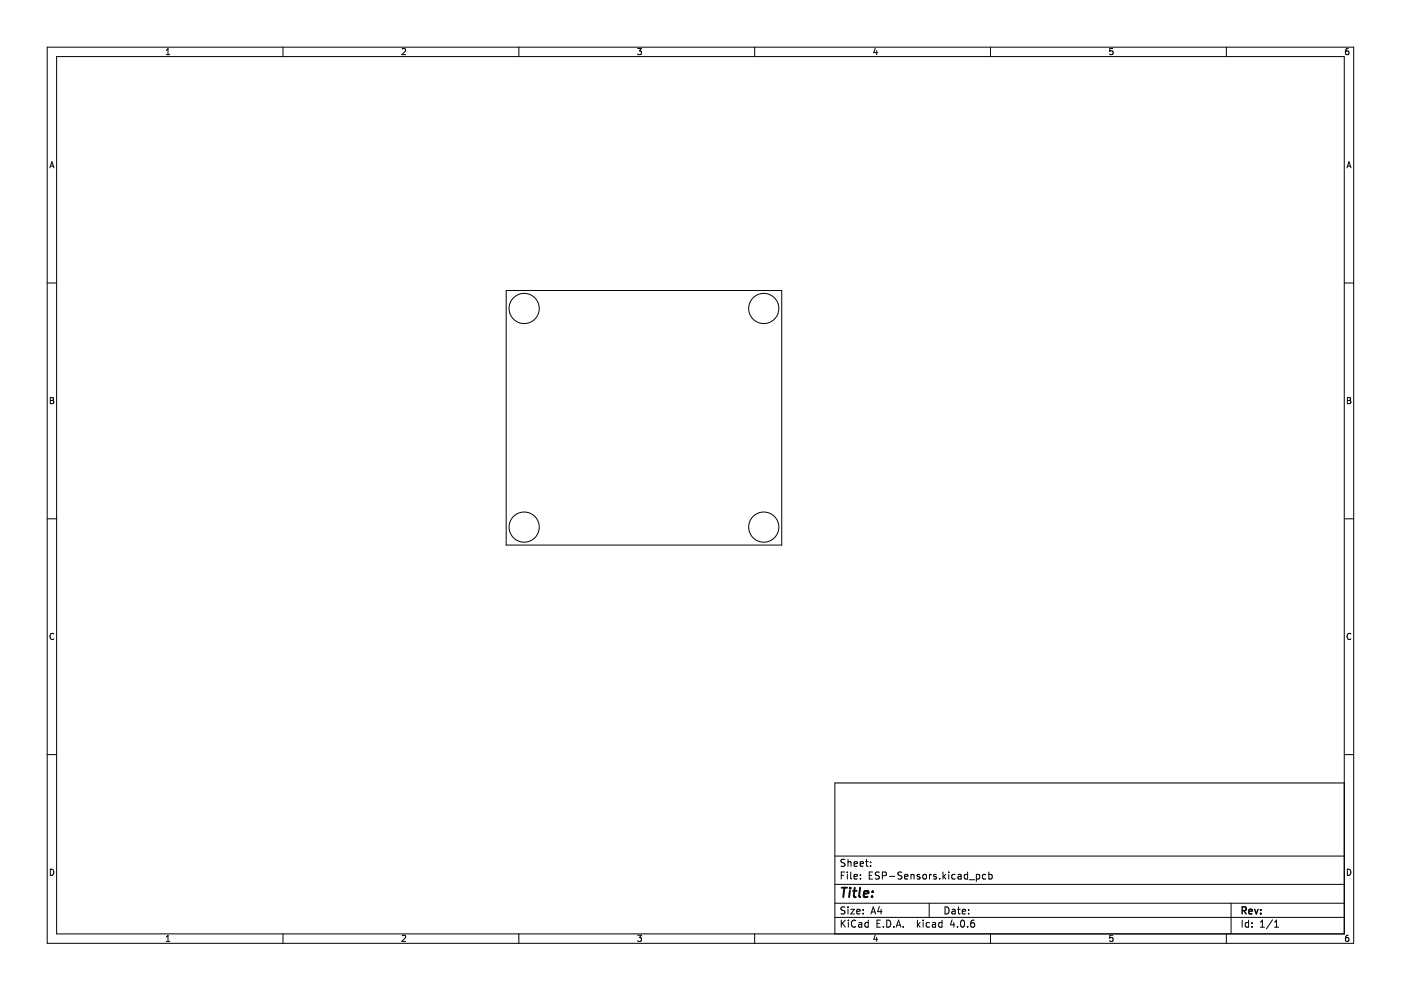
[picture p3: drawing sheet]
<svg xmlns="http://www.w3.org/2000/svg" width="297mm" height="210mm" viewBox="0 0 297 210" stroke-linecap="round" stroke-linejoin="round" font-family="sans-serif">
<g fill="none" stroke="#000" stroke-width=".21">
<path d="M10 10h277v190h-277zM12 12h273v186h-273zM35.3 11.6h.7M35.3 10.7l.3-.4v1.3M60 10v2M85.3 10.4l.4-.1 .3 .4-.8 .9h.8M110 10v2M135.2 10.3h.8l-.4 .5 .3 .1v.6l-.2 .1-.5-.1M160 10v2M185.6 10.2l-.3 1h.8M185.9 10.7v.9M210 10v2"/>
<path d="M235.9 10.3h-.6v.6l.6-.1v.7l-.2 .1-.4-.1M260 10v2M285.9 10.3l-.4 .1-.2 .2v.7l.2 .3 .4-.1v-.7h-.4l-.2 .2M10.6 35.6l.4-1.3 .4 1.3M10.7 35.2h.6M285.6 35.6l.4-1.3 .4 1.3M285.7 35.2h.6M10 60h2M107.3 61.6h58.4v54h-58.4zM285 60h2M10.7 84.3h.4l.2 .2-.2 .4 .2 .1 .1 .3-.2 .3h-.5zM10.7 84.9h.4"/>
<path d="M285.7 84.3h.4l.2 .2-.2 .4 .2 .1 .1 .3-.2 .3h-.5zM285.7 84.9h.4M10 110h2M285 110h2M11.4 134.4a.58 .58 0 0 0-.8 .5 .58 .58 0 0 0 .8 .6M286.4 134.4a.58 .58 0 0 0-.8 .5 .58 .58 0 0 0 .8 .6M10 160h2M285 166h-108v32M285 160h2M10.7 184.3a.66 .66 0 0 1 .7 .6 .66 .66 0 0 1-.7 .7zM35.3 198.7l.3-.4v1.3M35.3 199.6h.7"/>
<path d="M60 198v2M85.3 198.4l.4-.1 .3 .4-.8 .9h.8M110 198v2M135.2 198.3h.8l-.4 .5 .3 .1v.6l-.2 .1-.5-.1M160 198v2M177 194.5h108M177 191.5h108M177 187.5h108M177 181.5h108M178.4 195.1v1.5M178.4 185.6h.5M178.6 195.7l.6 .9"/>
<path d="M179.1 184.9h-.7v1.5M179.2 192.4l-.6-.1-.2 .1v.5l.6 .2 .2 .4-.3 .3-.6-.1M179.2 182.3l-.6-.1-.2 .1v.5l.6 .2 .2 .4-.3 .3-.6-.1M179.2 195.1l-.8 .8M179.7 184.9v.1M179.7 185.4v1M179.8 182.2v1.5M179.8 192.3v.1M179.8 192.8v1M179.8 182.8l.2-.1 .4 .1v.9M179.9 195.1v.1M179.9 195.6v1"/>
<path d="M180.4 192.8h.8l-.8 1h.8M180.4 184.9v1.3l.2 .2M181.1 183.2l.7-.2-.1-.2-.4-.1-.2 .2 .1 .7h.5M181.1 185.9l.7-.2-.1-.2-.4-.1-.2 .2 .1 .7h.5M181.4 195.2a.71 .71 0 0 0-1 .5 .71 .71 0 0 0 .8 .9l.2-.2M181.7 193.3l.7-.2-.1-.2-.4-.1-.2 .2v.7h.6M182.1 195.7h.6v.9M182.4 183.2l.7-.2-.1-.2-.4-.1-.2 .2v.7h.6M182.4 186.2v.2M182.4 185.5v.1M182.7 195.9l-.5 .1-.2 .2 .2 .4 .5-.1M183 193.6v.2"/>
<path d="M183 192.9v.1M183.5 182.7h.6M183.7 182.2v1.3l.4 .2M184.1 195.7l-.4-.1-.3 .3 .1 .6h.6M184.1 195.1v1.5M184.3 185.6h.5M184.6 183.5v.2M184.6 182.8v.1M184.7 193.8l.5-1.5 .5 1.5M184.8 193.4h.7M185 184.9h-.7v1.5h.7M185.6 198.2l-.3 1h.8"/>
<path d="M185.9 198.7v.9M185.9 195.8h.5M186.4 185l-.5-.1-.2 .1v.5l.6 .2 .1 .4-.2 .3-.6-.1M186.4 192.2l-.3 1.1h.9M186.7 195.1h-.8v1.5h.8M186.8 192.8v1M187.1 185.7l.7-.1 .1-.2v-.4l-.8-.1v1.5M187.3 196.4v.2M188 195.1a.76 .76 0 0 1 .9 .7 .76 .76 0 0 1-.9 .8zM188.6 185.8h1.1M189.5 196.4v.2M190 196.6l.5-1.5 .5 1.5"/>
<path d="M190.2 196.2h.7M191.2 185l-.5-.1-.3 .1v.5l.7 .2 .1 .4-.3 .3-.5-.1M191.5 196.4v.2M191.8 185.9l.7-.2-.1-.2-.4-.1-.2 .2 .1 .7h.5M193.2 185.5l.2-.1 .3 .1 .1 .9M193.2 185.4v1M194.5 195.1v1.5M194.7 196l.4 .6M195 185.5l-.3-.1-.3 .2 .1 .2 .5 .2v.3h-.6M195.1 195.6l-.6 .6M195.7 195.1v.1M195.7 195.6v1"/>
<path d="M195.7 185.5l.2-.1 .5 .1v.6l-.1 .2-.4 .1-.2-.2zM197 191.5v3M197.1 195.7l-.4-.1-.3 .3 .1 .6h.6M197.1 185.4v1M197.5 185.4l-.4 .3M197.7 195.7h.6l.1 .9M198.4 195.9l-.5 .1-.2 .2 .2 .4 .5-.1M198.5 185.5l-.3-.1-.3 .2 .1 .2 .5 .2v.3h-.6M199.2 186.2v.2M199.7 195.7l-.4-.1-.3 .3 .2 .6h.5M199.7 195.1v1.5M199.9 184.9v1.5"/>
<path d="M200.1 185.8l.4 .6M200.4 192.3a.76 .76 0 0 1 .8 .7 .76 .76 0 0 1-.8 .8zM200.5 185.4l-.6 .6M201.2 184.9v.1M201.2 185.4v1M201.9 192.9h.5l.1 .9M201.9 195l-.4 1.1h.9M202.2 195.6v1M202.5 193.1l-.5 .1-.2 .2 .2 .4 .5-.1M202.5 185.5l-.4-.1-.3 .3 .1 .6h.6M203 192.8h.6M203 196.4v.2"/>
<path d="M203.2 185.5h.5l.1 .9M203.2 192.3v1.3l.4 .2M203.8 195.2l.2-.1a.8 .8 0 0 1 .5 .7 .8 .8 0 0 1-.5 .8l-.3-.6zM203.8 185.7l-.5 .1-.2 .2 .2 .4 .5-.1M204 193.3l.7-.2v-.2l-.5-.1-.2 .2 .1 .7h.6M205.2 196.4v.2M205.2 184.9v1.5M205.2 185.5l-.5-.1-.3 .3 .2 .6h.6M205.4 193.6v.2M205.4 192.9v.1M205.5 186.5h1.2M206.5 195.1l-.4 .1a1.01 1.01 0 0 0 0 1.4l.5-.2 .1-.5-.3-.2h-.5l-.1 .2"/>
<path d="M207 185.5l.4-.1 .3 .3-.1 .6h-.6M207 185.4v1.5M209 185.5l-.4-.1-.3 .3 .1 .6h.6M209.7 185.5l.4-.1 .3 .3-.2 .6h-.5M209.7 184.9v1.5M210 198v2M235.9 198.3h-.6v.6h.6v.6l-.2 .1-.4-.1M260 198v2M261 191.5v6.5M263.4 195.1v1.5M264.7 195.7l-.4-.1-.3 .3 .2 .6h.5M264.7 195.1v1.5"/>
<path d="M265.4 196.4v.2M265.4 195.7v.1M267.2 196.6h.9M267.2 195.5l.5-.4v1.5M269.8 195l-1.3 1.9M270.2 196.6h.9M270.2 195.5l.5-.4v1.5M285.7 184.3a.66 .66 0 0 1 .7 .6 .66 .66 0 0 1-.7 .7zM285.9 198.3l-.4 .1-.2 .2v.7l.2 .3 .4-.1v-.6l-.4-.1-.2 .2"/>
<circle cx="111.1" cy="65.4" r="3.2"/>
<circle cx="161.9" cy="65.4" r="3.2"/>
<circle cx="111.1" cy="111.8" r="3.2"/>
<circle cx="161.9" cy="111.8" r="3.2"/>
</g>
<path d="M263.4 193.1l.7-.1 .1-.2v-.4l-.8-.1v1.5M263.7 193.1l.5 .7M264.8 193.3l.7-.2-.1-.2-.4-.1-.2 .2 .1 .7h.5M266 192.8l.4 1 .3-1M267.3 193.6v.2M267.3 192.9v.1" fill="none" stroke="#000" stroke-width=".3"/>
<path d="M178.5 188.2h1.1M179 188.2l-.2 2M180.2 188.9l-.2 1.3M180.3 188.2l-.1 .2M180.9 188.9h.7M181.2 188.2l-.2 1.7 .1 .2 .3 .1M182.4 188.2l-.2 1.7 .2 .3M183.2 189.5l.9-.1v-.4l-.6-.1-.3 .3v.9h.7M184.9 190v.2M185 189v.2" fill="none" stroke="#000" stroke-width=".4"/>
</svg>
